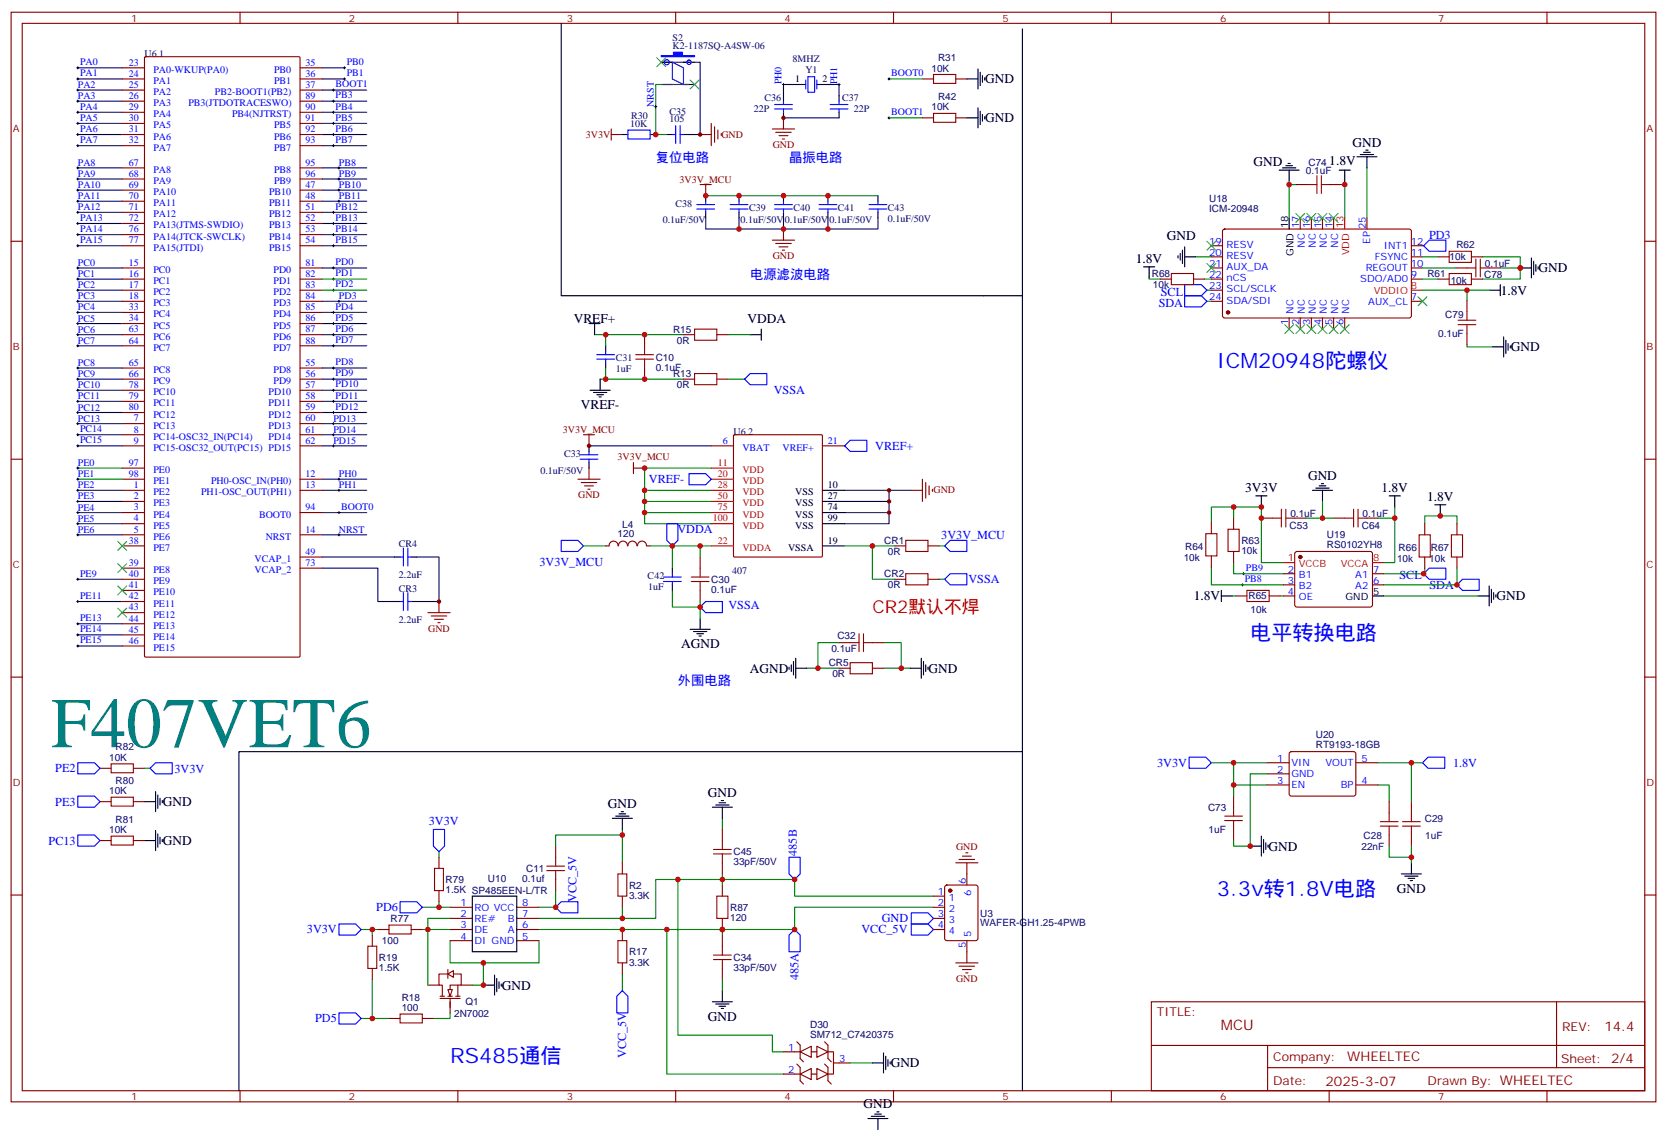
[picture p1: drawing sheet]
<svg xmlns="http://www.w3.org/2000/svg" width="529mm" height="363mm" viewBox="0 0 529 363" stroke-linecap="round" stroke-linejoin="round" font-family="sans-serif">
<defs><g id="words">
<text font-size="22.6" fill="#008080" x="16.2" y="237.1">F407VET6</text>
<g font-size="6.7" fill="#00f">
<text x="386.3" y="116.8">ICM20948陀螺仪</text>
<text x="396.9" y="203.2">电平转换电路</text>
<text x="386.3" y="284.3">3.3v转1.8V电路</text>
<text x="142.9" y="337.3">RS485通信</text>
</g>
<text font-size="5.6" fill="#f00" x="276.9" y="194.4">CR2默认不焊</text>
<text font-size="4.6" fill="#800" x="387.6" y="326.9">MCU</text>
<g font-size="4.2">
<text x="312.7" y="26.5">GND</text>
<text x="312.7" y="38.8">GND</text>
<text x="429.3" y="46.5">GND</text>
<text x="397.9" y="52.6">GND</text>
<text x="422" y="52.2">1.8V</text>
<text x="370.4" y="76.2">GND</text>
<text x="360.6" y="83.6">1.8V</text>
<text x="488.4" y="86.5">GND</text>
<text x="476.4" y="93.5">1.8V</text>
<text x="182.1" y="102.3">VREF+</text>
<text x="237.3" y="102.3">VDDA</text>
<text x="479.6" y="111.5">GND</text>
<text x="184.4" y="129.9">VREF-</text>
<text x="415.2" y="152.4">GND</text>
<text x="395.2" y="156.2">3V3V</text>
<text x="438.6" y="156.2">1.8V</text>
<text x="453" y="159.1">1.8V</text>
<text x="379" y="190.5">1.8V</text>
<text x="475" y="190.5">GND</text>
<text x="216.3" y="205.7">AGND</text>
<text x="238.1" y="213.4">AGND</text>
<text x="294.7" y="213.4">GND</text>
<text x="51.7" y="255.8">GND</text>
<text x="193" y="256.4">GND</text>
<text x="224.7" y="252.9">GND</text>
<text x="51.7" y="268.1">GND</text>
<text x="402.7" y="269.9">GND</text>
<text x="443.4" y="283.4">GND</text>
<text x="159.3" y="314">GND</text>
<text x="224.7" y="323.9">GND</text>
<text x="282.8" y="338.7">GND</text>
<text x="274.1" y="351.7">GND</text>
</g>
<g font-size="4.2" fill="#00f">
<text x="208.1" y="51.5">复位电路</text>
<text x="250.5" y="51.5">晶振电路</text>
<text x="238.1" y="88.5">电源滤波电路</text>
<text x="215.2" y="217.3">外围电路</text>
</g>
<g font-size="4.2" fill="#800">
<text x="509.3" y="327.1">14.4</text>
<text x="427.7" y="336.7">WHEELTEC</text>
<text x="420.7" y="344.5">2025-3-07</text>
</g>
<g font-size="3.9" fill="#00f">
<text x="453.6" y="75.7">PD3</text>
<text x="368.5" y="93.8">SCL</text>
<text x="367.8" y="97.4">SDA</text>
<text x="245.6" y="125.1">VSSA</text>
<text x="277.9" y="142.8">VREF+</text>
<text x="206" y="153.3">VREF-</text>
<text x="215" y="169.2">VDDA</text>
<text x="298.8" y="170.9">3V3V_MCU</text>
<text x="171.2" y="179.7">3V3V_MCU</text>
<text x="307.4" y="185">VSSA</text>
<text x="444.2" y="183.7">SCL</text>
<text x="453.8" y="186.8">SDA</text>
<text x="231.2" y="193.1">VSSA</text>
<text x="17.5" y="245">PE2</text>
<text x="55.4" y="245.2">3V3V</text>
<text x="367.3" y="243.2">3V3V</text>
<text x="461.2" y="243.3">1.8V</text>
<text x="17.5" y="255.6">PE3</text>
<text x="136.1" y="261.8">3V3V</text>
<text x="15.4" y="268">PC13</text>
<text x="253" y="271.5" transform="rotate(-90 253 271.5)">485B</text>
<text x="183" y="286.2" transform="rotate(-90 183 286.2)">VCC_5V</text>
<text x="119.4" y="289.1">PD6</text>
<text x="279.9" y="292.6">GND</text>
<text x="97.4" y="296.1">3V3V</text>
<text x="273.4" y="296.1">VCC_5V</text>
<text x="253.5" y="311" transform="rotate(-90 253.5 311)">485A</text>
<text x="100" y="324.4">PD5</text>
<text x="198.8" y="335.7" transform="rotate(-90 198.8 335.7)">VCC_5V</text>
</g>
<g font-size="3.9" fill="#800">
<text x="367.2" y="322.4">TITLE:</text>
<text x="495.9" y="327.1">REV:</text>
<text x="404.1" y="336.6">Company:</text>
<text x="495.5" y="337.3">Sheet: 2/4</text>
<text x="404.1" y="344.3">Date:</text>
<text x="453.2" y="344.4">Drawn By: WHEELTEC</text>
</g>
<g font-size="3.2" fill="#800">
<text x="41.6" y="6.9">1</text>
<text x="110.8" y="6.9">2</text>
<text x="179.9" y="6.9">3</text>
<text x="249.1" y="6.9">4</text>
<text x="318.2" y="6.9">5</text>
<text x="387.3" y="6.9">6</text>
<text x="456.5" y="6.9">7</text>
<text x="4.1" y="42">A</text>
<text x="522.6" y="42">A</text>
<text x="4.1" y="111.1">B</text>
<text x="522.6" y="111.1">B</text>
<text x="4.1" y="180.3">C</text>
<text x="522.6" y="180.3">C</text>
<text x="4.1" y="249.4">D</text>
<text x="522.6" y="249.4">D</text>
<text x="41.6" y="349.1">1</text>
<text x="110.8" y="349.1">2</text>
<text x="179.9" y="349.1">3</text>
<text x="249.1" y="349.1">4</text>
<text x="318.2" y="349.1">5</text>
<text x="387.3" y="349.1">6</text>
<text x="456.5" y="349.1">7</text>
</g>
<g font-size="3.2" fill="#000080">
<text x="45.9" y="18">U6.1</text>
<text x="213.5" y="15.5">K2-1187SQ-A4SW-06</text>
<text x="213.5" y="13.1">S2</text>
<text x="251.6" y="19.7">8MHZ</text>
<text x="255.7" y="23.2">Y1</text>
<text x="295.7" y="22.7">10K</text>
<text x="297.8" y="19.4">R31</text>
<text x="239.3" y="35.6">22P</text>
<text x="242.6" y="32.1">C36</text>
<text x="267.3" y="32.1">C37</text>
<text x="271" y="35.6">22P</text>
<text x="295.7" y="35">10K</text>
<text x="297.8" y="31.7">R42</text>
<text x="200" y="40.2">10K</text>
<text x="200.4" y="37.7">R30</text>
<text x="212.5" y="38.8">105</text>
<text x="212.5" y="36.3">C35</text>
<text x="415.4" y="52.6">C74</text>
<text x="414.5" y="55.1">0.1uF</text>
<text x="214.4" y="65.6">C38</text>
<text x="383.8" y="64.2">U18</text>
<text x="210.4" y="70.8">0.1uF/50V</text>
<text x="235.1" y="70.9">0.1uF/50V</text>
<text x="237.8" y="67">C39</text>
<text x="249.2" y="70.9">0.1uF/50V</text>
<text x="251.9" y="67">C40</text>
<text x="263.3" y="70.9">0.1uF/50V</text>
<text x="266" y="67">C41</text>
<text x="281.9" y="70.6">0.1uF/50V</text>
<text x="281.9" y="67">C43</text>
<text x="383.8" y="67.4">ICM-20948</text>
<text x="460.2" y="82.6">10k</text>
<text x="462.3" y="78.8">R62</text>
<text x="365.6" y="87.9">R68</text>
<text x="453.1" y="87.9">R61</text>
<text x="471.1" y="88.3">C78</text>
<text x="471.3" y="84.8">0.1uF</text>
<text x="366" y="91.4">10k</text>
<text x="460.5" y="90">10k</text>
<text x="458.8" y="101">C79</text>
<text x="213.7" y="105.5">R15</text>
<text x="456.5" y="107">0.1uF</text>
<text x="214.8" y="109.1">0R</text>
<text x="195.4" y="118.2">1uF</text>
<text x="195.4" y="114.7">C31</text>
<text x="208.1" y="117.6">0.1uF</text>
<text x="208.1" y="114.4">C10</text>
<text x="213.7" y="119.6">R13</text>
<text x="214.8" y="123.2">0R</text>
<text x="232.8" y="137.9">U6.2</text>
<text x="179.1" y="145">C33</text>
<text x="171.6" y="150.3">0.1uF/50V</text>
<text x="197.5" y="167.5">L4</text>
<text x="409.4" y="167.7">C53</text>
<text x="409.6" y="164.1">0.1uF</text>
<text x="432.3" y="167.7">C64</text>
<text x="432.5" y="164.1">0.1uF</text>
<text x="126.6" y="173.6">CR4</text>
<text x="196" y="170.5">120</text>
<text x="280.7" y="172.6">CR1</text>
<text x="394.1" y="172.6">R63</text>
<text x="421.2" y="173.7">RS0102YH8</text>
<text x="421.2" y="170.6">U19</text>
<text x="281.9" y="176.1">0R</text>
<text x="375.7" y="177.9">10k</text>
<text x="376.2" y="174.4">R64</text>
<text x="394.1" y="175.8">10k</text>
<text x="443.5" y="178.2">10k</text>
<text x="444" y="174.7">R66</text>
<text x="453.7" y="178.2">10k</text>
<text x="454.2" y="174.7">R67</text>
<text x="126.6" y="183.4">2.2uF</text>
<text x="205.6" y="183.8">C42</text>
<text x="225.8" y="184.9">C30</text>
<text x="232.4" y="182">407</text>
<text x="280.7" y="183.1">CR2</text>
<text x="126.6" y="187.7">CR3</text>
<text x="205.8" y="187.3">1uF</text>
<text x="225.8" y="188.2">0.1uF</text>
<text x="281.9" y="186.7">0R</text>
<text x="396.3" y="190.2">R65</text>
<text x="126.6" y="197.6">2.2uF</text>
<text x="397" y="194.5">10k</text>
<text x="265.8" y="202.9">C32</text>
<text x="263.9" y="206.8">0.1uF</text>
<text x="263.1" y="211.4">CR5</text>
<text x="264.2" y="214.9">0R</text>
<text x="36.7" y="238.1">R82</text>
<text x="417.7" y="237.3">RT9193-18GB</text>
<text x="417.7" y="234.1">U20</text>
<text x="34.6" y="241.4">10K</text>
<text x="36.7" y="248.7">R80</text>
<text x="34.6" y="252">10K</text>
<text x="383.5" y="257.3">C73</text>
<text x="36.7" y="261">R81</text>
<text x="452.3" y="260.8">C29</text>
<text x="34.6" y="264.4">10K</text>
<text x="383.7" y="264.3">1uF</text>
<text x="432.2" y="269.6">22nF</text>
<text x="432.9" y="266.1">C28</text>
<text x="452.4" y="266.1">1uF</text>
<text x="232.8" y="274.5">33pF/50V</text>
<text x="232.8" y="271.4">C45</text>
<text x="141.5" y="280.2">R79</text>
<text x="154.9" y="279.9">U10</text>
<text x="165.8" y="279.8">0.1uf</text>
<text x="167" y="276.7">C11</text>
<text x="199.7" y="281.9">R2</text>
<text x="141.5" y="283.4">1.5K SP485EEN-L/TR</text>
<text x="199.7" y="285.2">3.3K</text>
<text x="124" y="292.5">R77</text>
<text x="231.8" y="292.2">120</text>
<text x="231.8" y="289">R87</text>
<text x="311.1" y="293.9">WAFER-GH1.25-4PWB</text>
<text x="311.1" y="290.8">U3</text>
<text x="121.3" y="299.6">100</text>
<text x="120.3" y="304.9">R19</text>
<text x="199.7" y="303.1">R17</text>
<text x="232.8" y="304.9">C34</text>
<text x="120.3" y="308.1">1.5K</text>
<text x="199.7" y="306.3">3.3K</text>
<text x="232.8" y="308">33pF/50V</text>
<text x="127.5" y="317.5">R18</text>
<text x="127.5" y="320.7">100</text>
<text x="144.2" y="322.5">2N7002</text>
<text x="147.7" y="319">Q1</text>
<text x="257.2" y="329.5">SM712_C7420375</text>
<text x="257.2" y="326.3">D30</text>
</g>
<g font-size="3.2" fill="#00f">
<text x="25.4" y="20.6">PA0</text>
<text x="40.9" y="20.8">23</text>
<text x="48.7" y="23.1">PA0-WKUP(PA0)</text>
<text x="87" y="23.1">PB0</text>
<text x="97" y="20.8">35</text>
<text x="110.1" y="20.6">PB0</text>
<text x="24.7" y="27.9">PA2</text>
<text x="25.4" y="24.2">PA1</text>
<text x="40.9" y="24.3">24</text>
<text x="40.9" y="27.9">25</text>
<text x="48.7" y="26.6">PA1</text>
<text x="87" y="26.6">PB1</text>
<text x="97" y="24.3">36</text>
<text x="97" y="27.9">37</text>
<text x="106.5" y="27.7">BOOT1</text>
<text x="110.1" y="24.2">PB1</text>
<text x="248.1" y="26.8" transform="rotate(-90 248.1 26.8)">PH0</text>
<text x="265.7" y="26.8" transform="rotate(-90 265.7 26.8)">PH1</text>
<text x="282.9" y="24.2">BOOT0</text>
<text x="24.7" y="31.5">PA3</text>
<text x="25.4" y="34.7">PA4</text>
<text x="40.9" y="31.4">26</text>
<text x="40.9" y="34.9">29</text>
<text x="48.7" y="30.2">PA2</text>
<text x="48.7" y="33.7">PA3</text>
<text x="59.8" y="33.7">PB3(JTDOTRACESWO)</text>
<text x="68.2" y="30.2">PB2-BOOT1(PB2)</text>
<text x="97" y="31.4">89</text>
<text x="97" y="34.9">90</text>
<text x="106.5" y="31.2">PB3</text>
<text x="106.5" y="34.7">PB4</text>
<text x="207.5" y="33.9" transform="rotate(-90 207.5 33.9)">NRST</text>
<text x="25.4" y="41.8">PA6</text>
<text x="25.4" y="38.3">PA5</text>
<text x="40.9" y="38.5">30</text>
<text x="40.9" y="42">31</text>
<text x="48.7" y="37.2">PA4</text>
<text x="48.7" y="40.7">PA5</text>
<text x="73.7" y="37.2">PB4(NJTRST)</text>
<text x="87" y="40.7">PB5</text>
<text x="97" y="38.5">91</text>
<text x="97" y="42">92</text>
<text x="106.5" y="41.8">PB6</text>
<text x="106.5" y="38.3">PB5</text>
<text x="282.9" y="36.5">BOOT1</text>
<text x="25.4" y="45.3">PA7</text>
<text x="40.9" y="45.5">32</text>
<text x="48.7" y="44.3">PA6</text>
<text x="48.7" y="47.8">PA7</text>
<text x="87" y="44.3">PB6</text>
<text x="87" y="47.8">PB7</text>
<text x="97" y="45.5">93</text>
<text x="106.5" y="45.3">PB7</text>
<text x="24.7" y="52.6">PA8</text>
<text x="40.9" y="52.6">67</text>
<text x="97" y="52.6">95</text>
<text x="107.6" y="52.6">PB8</text>
<text x="24.7" y="56.2">PA9</text>
<text x="24.7" y="59.7">PA10</text>
<text x="40.9" y="56.1">68</text>
<text x="40.9" y="59.6">69</text>
<text x="48.7" y="54.9">PA8</text>
<text x="48.7" y="58.4">PA9</text>
<text x="87" y="54.9">PB8</text>
<text x="87" y="58.4">PB9</text>
<text x="97" y="59.6">47</text>
<text x="97" y="56.1">96</text>
<text x="107.6" y="59.7">PB10</text>
<text x="107.6" y="56.2">PB9</text>
<text x="24.7" y="63.2">PA11</text>
<text x="40.9" y="63.1">70</text>
<text x="48.7" y="61.9">PA10</text>
<text x="48.7" y="65.4">PA11</text>
<text x="85.4" y="61.9">PB10</text>
<text x="85.4" y="65.4">PB11</text>
<text x="97" y="63.1">48</text>
<text x="107.6" y="63.2">PB11</text>
<text x="24.7" y="66.7">PA12</text>
<text x="25.4" y="70">PA13</text>
<text x="40.9" y="66.7">71</text>
<text x="40.9" y="70.2">72</text>
<text x="48.7" y="69">PA12</text>
<text x="85.4" y="69">PB12</text>
<text x="97" y="66.7">51</text>
<text x="97" y="70.2">52</text>
<text x="106.5" y="70">PB13</text>
<text x="106.5" y="66.5">PB12</text>
<text x="25.4" y="73.6">PA14</text>
<text x="25.4" y="77.1">PA15</text>
<text x="40.9" y="73.7">76</text>
<text x="40.9" y="77.3">77</text>
<text x="48.7" y="72.5">PA13(JTMS-SWDIO)</text>
<text x="48.7" y="76">PA14(JTCK-SWCLK)</text>
<text x="85.4" y="72.5">PB13</text>
<text x="85.4" y="76">PB14</text>
<text x="97" y="73.7">53</text>
<text x="97" y="77.3">54</text>
<text x="106.5" y="73.6">PB14</text>
<text x="106.5" y="77.1">PB15</text>
<text x="383.8" y="77.6">19</text>
<text x="412.4" y="72.5" transform="rotate(-90 412.4 72.5)">17</text>
<text x="415.9" y="72.5" transform="rotate(-90 415.9 72.5)">16</text>
<text x="419.5" y="72.5" transform="rotate(-90 419.5 72.5)">15</text>
<text x="423" y="72.5" transform="rotate(-90 423 72.5)">14</text>
<text x="433.6" y="72.7" transform="rotate(-90 433.6 72.7)">25</text>
<text x="435" y="77.3" transform="rotate(-90 435 77.3)">EP</text>
<text x="447.9" y="77.6">12</text>
<text x="48.7" y="79.6">PA15(JTDI)</text>
<text x="85.4" y="79.6">PB15</text>
<text x="383.8" y="81.1">20</text>
<text x="389.4" y="78.7">RESV</text>
<text x="389.4" y="82.2">RESV</text>
<text x="414.2" y="78.6" transform="rotate(-90 414.2 78.6)">NC</text>
<text x="417.7" y="78.6" transform="rotate(-90 417.7 78.6)">NC</text>
<text x="421.2" y="78.6" transform="rotate(-90 421.2 78.6)">NC</text>
<text x="424.7" y="78.6" transform="rotate(-90 424.7 78.6)">NC</text>
<text x="436.4" y="82.5">FSYNC</text>
<text x="439.3" y="79">INT1</text>
<text x="447.9" y="81.1">11</text>
<text x="24.7" y="84.4">PC0</text>
<text x="24.7" y="87.9">PC1</text>
<text x="40.9" y="84.3">15</text>
<text x="40.9" y="87.8">16</text>
<text x="48.7" y="86.6">PC0</text>
<text x="86.8" y="86.6">PD0</text>
<text x="97" y="84.3">81</text>
<text x="97" y="87.8">82</text>
<text x="106.5" y="84.1">PD0</text>
<text x="106.5" y="87.7">PD1</text>
<text x="383.8" y="84.7">21</text>
<text x="383.8" y="88.2">22</text>
<text x="389.4" y="85.7">AUX_DA</text>
<text x="389.4" y="89.3">nCS</text>
<text x="431.8" y="89.6">SDO/AD0</text>
<text x="433.5" y="86.1">REGOUT</text>
<text x="447.9" y="88.2">9</text>
<text x="447.9" y="84.7">10</text>
<text x="24.7" y="91.4">PC2</text>
<text x="24.7" y="95">PC3</text>
<text x="40.9" y="91.4">17</text>
<text x="40.9" y="94.9">18</text>
<text x="48.7" y="90.1">PC1</text>
<text x="48.7" y="93.7">PC2</text>
<text x="86.8" y="90.1">PD1</text>
<text x="86.8" y="93.7">PD2</text>
<text x="97" y="91.4">83</text>
<text x="97" y="94.9">84</text>
<text x="106.5" y="91.2">PD2</text>
<text x="107.6" y="95">PD3</text>
<text x="383.8" y="91.7">23</text>
<text x="383.8" y="95.2">24</text>
<text x="389.4" y="92.8">SCL/SCLK</text>
<text x="447.9" y="95.2">7</text>
<text x="24.7" y="98.5">PC4</text>
<text x="40.9" y="98.4">33</text>
<text x="40.9" y="102">34</text>
<text x="48.7" y="97.2">PC3</text>
<text x="48.7" y="100.7">PC4</text>
<text x="86.8" y="97.2">PD3</text>
<text x="86.8" y="100.7">PD4</text>
<text x="97" y="98.4">85</text>
<text x="97" y="102">86</text>
<text x="106.5" y="98.2">PD4</text>
<text x="106.5" y="101.8">PD5</text>
<text x="389.4" y="96.3">SDA/SDI</text>
<text x="410.6" y="99.6" transform="rotate(-90 410.6 99.6)">NC</text>
<text x="414.2" y="99.6" transform="rotate(-90 414.2 99.6)">NC</text>
<text x="417.7" y="99.6" transform="rotate(-90 417.7 99.6)">NC</text>
<text x="421.2" y="99.6" transform="rotate(-90 421.2 99.6)">NC</text>
<text x="424.7" y="99.6" transform="rotate(-90 424.7 99.6)">NC</text>
<text x="428.3" y="99.6" transform="rotate(-90 428.3 99.6)">NC</text>
<text x="434.3" y="96.7">AUX_CL</text>
<text x="24.7" y="105.6">PC6</text>
<text x="24.7" y="102">PC5</text>
<text x="40.9" y="105.5">63</text>
<text x="48.7" y="104.2">PC5</text>
<text x="48.7" y="107.8">PC6</text>
<text x="86.8" y="104.2">PD5</text>
<text x="86.8" y="107.8">PD6</text>
<text x="97" y="105.5">87</text>
<text x="106.5" y="105.3">PD6</text>
<text x="408.9" y="103.1" transform="rotate(-90 408.9 103.1)">1</text>
<text x="412.4" y="103.1" transform="rotate(-90 412.4 103.1)">2</text>
<text x="415.9" y="103.1" transform="rotate(-90 415.9 103.1)">3</text>
<text x="419.5" y="103.1" transform="rotate(-90 419.5 103.1)">4</text>
<text x="423" y="103.1" transform="rotate(-90 423 103.1)">5</text>
<text x="426.5" y="103.1" transform="rotate(-90 426.5 103.1)">6</text>
<text x="24.7" y="109.1">PC7</text>
<text x="40.9" y="109">64</text>
<text x="48.7" y="111.3">PC7</text>
<text x="86.8" y="111.3">PD7</text>
<text x="97" y="109">88</text>
<text x="106.5" y="108.8">PD7</text>
<text x="24.7" y="116.1">PC8</text>
<text x="24.7" y="119.7">PC9</text>
<text x="40.9" y="116.1">65</text>
<text x="40.9" y="119.6">66</text>
<text x="48.7" y="118.4">PC8</text>
<text x="86.8" y="118.4">PD8</text>
<text x="97" y="116.1">55</text>
<text x="97" y="119.6">56</text>
<text x="106.5" y="115.9">PD8</text>
<text x="106.5" y="119.4">PD9</text>
<text x="24.7" y="123.2">PC10</text>
<text x="40.9" y="123.1">78</text>
<text x="48.7" y="121.9">PC9</text>
<text x="48.7" y="125.4">PC10</text>
<text x="85.2" y="125.4">PD10</text>
<text x="86.8" y="121.9">PD9</text>
<text x="97" y="123.1">57</text>
<text x="106.5" y="122.9">PD10</text>
<text x="24.7" y="126.7">PC11</text>
<text x="24.7" y="130.2">PC12</text>
<text x="40.9" y="126.6">79</text>
<text x="40.9" y="130.2">80</text>
<text x="48.7" y="128.9">PC11</text>
<text x="85.2" y="128.9">PD11</text>
<text x="97" y="126.6">58</text>
<text x="97" y="130.2">59</text>
<text x="106.5" y="130">PD12</text>
<text x="106.5" y="126.5">PD11</text>
<text x="24.7" y="133.8">PC13</text>
<text x="25.4" y="137.1">PC14</text>
<text x="42.5" y="133.7">7</text>
<text x="42.5" y="137.2">8</text>
<text x="48.7" y="136">PC13</text>
<text x="48.7" y="132.5">PC12</text>
<text x="85.2" y="132.5">PD12</text>
<text x="85.2" y="136">PD13</text>
<text x="97" y="133.7">60</text>
<text x="97" y="137.2">61</text>
<text x="105.8" y="133.8">PD13</text>
<text x="105.8" y="137.3">PD14</text>
<text x="25.4" y="140.6">PC15</text>
<text x="42.5" y="140.8">9</text>
<text x="48.7" y="139.5">PC14-OSC32_IN(PC14)</text>
<text x="48.7" y="143.1">PC15-OSC32_OUT(PC15) PD15</text>
<text x="85.2" y="139.5">PD14</text>
<text x="97" y="140.8">62</text>
<text x="105.8" y="140.8">PD15</text>
<text x="229.5" y="140.8">6</text>
<text x="235.7" y="143.1">VBAT</text>
<text x="248.4" y="143.1">VREF+</text>
<text x="262.8" y="140.8">21</text>
<text x="24.7" y="147.9">PE0</text>
<text x="40.9" y="147.8">97</text>
<text x="24.7" y="154.9">PE2</text>
<text x="24.7" y="151.4">PE1</text>
<text x="40.9" y="151.3">98</text>
<text x="42.5" y="154.9">1</text>
<text x="48.7" y="150.1">PE0</text>
<text x="48.7" y="153.6">PE1</text>
<text x="67" y="153.6">PH0-OSC_IN(PH0)</text>
<text x="97" y="151.3">12</text>
<text x="97" y="154.9">13</text>
<text x="107.6" y="151.4">PH0</text>
<text x="107.6" y="154.9">PH1</text>
<text x="24.7" y="162">PE4</text>
<text x="24.7" y="158.5">PE3</text>
<text x="42.5" y="158.4">2</text>
<text x="42.5" y="161.9">3</text>
<text x="48.7" y="157.2">PE2</text>
<text x="48.7" y="160.7">PE3</text>
<text x="63.8" y="157.2">PH1-OSC_OUT(PH1)</text>
<text x="97" y="161.9">94</text>
<text x="108.3" y="161.7">BOOT0</text>
<text x="24.7" y="165.5">PE5</text>
<text x="42.5" y="165.5">4</text>
<text x="48.7" y="164.2">PE4</text>
<text x="48.7" y="167.7">PE5</text>
<text x="82.2" y="164.2">BOOT0</text>
<text x="24.7" y="169.1">PE6</text>
<text x="40.9" y="172.5">38</text>
<text x="42.5" y="169">5</text>
<text x="48.7" y="171.3">PE6</text>
<text x="84.4" y="171.3">NRST</text>
<text x="97" y="169">14</text>
<text x="107.6" y="169.1">NRST</text>
<text x="40.9" y="179.6">39</text>
<text x="48.7" y="174.8">PE7</text>
<text x="80.8" y="178.3">VCAP_1</text>
<text x="97" y="176">49</text>
<text x="97" y="179.6">73</text>
<text x="25.4" y="182.9">PE9</text>
<text x="40.9" y="183.1">40</text>
<text x="48.7" y="181.9">PE8</text>
<text x="48.7" y="185.4">PE9</text>
<text x="80.8" y="181.9">VCAP_2</text>
<text x="395.1" y="184.7">PB8</text>
<text x="395.5" y="181.2">PB9</text>
<text x="408.8" y="181.7">2</text>
<text x="408.8" y="185.2">3</text>
<text x="412.3" y="183.4">B1</text>
<text x="430.2" y="183.4">A1</text>
<text x="435.9" y="185.2">6</text>
<text x="435.9" y="181.7">7</text>
<text x="25.4" y="190">PE11</text>
<text x="40.9" y="186.6">41</text>
<text x="40.9" y="190.1">42</text>
<text x="48.7" y="188.9">PE10</text>
<text x="408.8" y="188.7">4</text>
<text x="412.3" y="187">B2</text>
<text x="412.3" y="190.5">OE</text>
<text x="430.2" y="187">A2</text>
<text x="25.4" y="197">PE13</text>
<text x="40.9" y="193.7">43</text>
<text x="40.9" y="197.2">44</text>
<text x="48.7" y="192.4">PE11</text>
<text x="48.7" y="196">PE12</text>
<text x="25.4" y="200.6">PE14</text>
<text x="40.9" y="200.7">45</text>
<text x="48.7" y="199.5">PE13</text>
<text x="48.7" y="203">PE14</text>
<text x="25.4" y="204.1">PE15</text>
<text x="40.9" y="204.3">46</text>
<text x="48.7" y="206.6">PE15</text>
<text x="405.4" y="241.7">1</text>
<text x="405.4" y="245.2">2</text>
<text x="409.9" y="243.1">VIN</text>
<text x="420.7" y="243.1">VOUT</text>
<text x="432.2" y="241.7">5</text>
<text x="405.4" y="248.7">3</text>
<text x="409.9" y="246.6">GND</text>
<text x="409.9" y="250.1">EN</text>
<text x="425.6" y="250.1">BP</text>
<text x="432.2" y="248.7">4</text>
<text x="306.6" y="280.6" transform="rotate(-90 306.6 280.6)">6</text>
<text x="146.2" y="287.5">1</text>
<text x="165.8" y="287.5">8</text>
<text x="297.7" y="284">1</text>
<text x="297.7" y="287.5">2</text>
<text x="301.2" y="285.7">1</text>
<text x="308.3" y="284.1" transform="rotate(-90 308.3 284.1)">6</text>
<text x="146.2" y="291">2</text>
<text x="150.6" y="288.9">RO VCC</text>
<text x="150.6" y="292.5">RE#</text>
<text x="161.2" y="292.5">B</text>
<text x="165.8" y="291">7</text>
<text x="297.7" y="291">3</text>
<text x="301.2" y="289.3">2</text>
<text x="301.2" y="292.8">3</text>
<text x="146.2" y="294.6">3</text>
<text x="146.2" y="298.1">4</text>
<text x="150.6" y="296">DE</text>
<text x="150.6" y="299.5">DI GND</text>
<text x="161.2" y="296">A</text>
<text x="165.8" y="298.1">5</text>
<text x="165.8" y="294.6">6</text>
<text x="297.7" y="294.6">4</text>
<text x="301.2" y="296.3">4</text>
<text x="308.3" y="297.1" transform="rotate(-90 308.3 297.1)">5</text>
<text x="306.6" y="300.6" transform="rotate(-90 306.6 300.6)">5</text>
<text x="250.2" y="333.4">1</text>
<text x="250.2" y="340.4">2</text>
<text x="266.3" y="336.9">3</text>
</g>
<g font-size="3.2">
<text x="252.4" y="26.1">1</text>
<text x="261.1" y="26.1">2</text>
<text x="408.9" y="72.5" transform="rotate(-90 408.9 72.5)">18</text>
<text x="410.6" y="81.3" transform="rotate(-90 410.6 81.3)">GND</text>
<text x="262.8" y="154.9">10</text>
<text x="252.5" y="157.2">VSS</text>
<text x="252.5" y="160.7">VSS</text>
<text x="262.8" y="158.4">27</text>
<text x="262.8" y="161.9">74</text>
<text x="252.5" y="164.2">VSS</text>
<text x="252.5" y="167.7">VSS</text>
<text x="262.8" y="165.5">99</text>
<text x="262.8" y="172.5">19</text>
<text x="250.2" y="174.8">VSSA</text>
<text x="427.1" y="190.5">GND</text>
<text x="435.9" y="188.7">5</text>
</g>
<g font-size="3.2" fill="#800000">
<text x="186" y="43.7">3V3V</text>
<text x="229" y="43.7">GND</text>
<text x="245.3" y="47">GND</text>
<text x="215.7" y="57.9">3V3V_MCU</text>
<text x="245.3" y="82.3">GND</text>
<text x="178.7" y="137.3">3V3V_MCU</text>
<text x="196" y="146">3V3V_MCU</text>
<text x="183.5" y="158.1">GND</text>
<text x="296.3" y="156.5">GND</text>
<text x="135.9" y="200.4">GND</text>
<text x="303.5" y="269.7">GND</text>
<text x="303.5" y="311.5">GND</text>
</g>
<g font-size="3.2" fill="#f00">
<text x="426.5" y="72.5" transform="rotate(-90 426.5 72.5)">13</text>
<text x="428.3" y="81" transform="rotate(-90 428.3 81)">VDD</text>
<text x="436.1" y="93.1">VDDIO</text>
<text x="447.9" y="91.7">8</text>
<text x="227.9" y="147.8">11</text>
<text x="227.9" y="151.3">20</text>
<text x="227.9" y="154.9">28</text>
<text x="235.7" y="150.1">VDD</text>
<text x="235.7" y="153.6">VDD</text>
<text x="227.9" y="158.4">50</text>
<text x="227.9" y="161.9">75</text>
<text x="235.7" y="157.2">VDD</text>
<text x="235.7" y="160.7">VDD</text>
<text x="226.3" y="165.5">100</text>
<text x="235.7" y="164.2">VDD</text>
<text x="235.7" y="167.7">VDD</text>
<text x="227.9" y="172.5">22</text>
<text x="235.7" y="174.8">VDDA</text>
<text x="408.8" y="178.2">1</text>
<text x="412.3" y="179.9">VCCB</text>
<text x="425.6" y="179.9">VCCA</text>
<text x="435.9" y="178.2">8</text>
</g>
</g></defs>
<g fill="none" stroke="#000" stroke-width=".32">
<path d="M24.3 28.6h.7M24.3 32.1h.7M24.3 25h.7M24.3 21.5h.7M24.3 35.6h.7M24.3 39.2h.7M24.7 21.2v.7M24.7 24.7v.7M24.7 28.2v.7M24.7 31.8v.7M24.7 35.3v.7M24.7 38.8v.7"/>
<path d="M105.5 28.6h.7M105.5 32.1h.7M105.5 35.6h.7M105.5 39.2h.7M105.8 28.2v.7M105.8 31.8v.7M105.8 35.3v.7M105.8 38.8v.7M109 25h.7M109 21.5h.7M109.4 21.2v.7M109.4 24.7v.7"/>
<path d="M207.8 33.9h.7M208.1 33.5v.7M248.4 26.8h.7M248.7 26.5v.7M266 26.8h.7M266.3 26.5v.7M281.9 25h.7M281.9 37.4h.7M282.2 24.7v.7M282.2 37v.7M24.3 56.8h.7M24.3 53.3h.7"/>
<path d="M24.3 42.7h.7M24.3 46.2h.7M24.7 42.3v.7M24.7 45.9v.7M24.7 52.9v.7M24.7 56.4v.7M24.7 60v.7M105.5 42.7h.7M105.5 46.2h.7M105.8 42.3v.7M105.8 45.9v.7M107.2 56.8h.7"/>
<path d="M107.2 53.3h.7M107.6 52.9v.7M107.6 56.4v.7M107.6 60v.7M24.3 60.3h.7M24.3 63.9h.7M24.3 67.4h.7M24.3 74.4h.7M24.3 78h.7M24.3 70.9h.7M24.7 63.5v.7M24.7 67v.7"/>
<path d="M24.7 70.6v.7M24.7 74.1v.7M24.7 77.6v.7M105.5 67.4h.7M105.5 74.4h.7M105.5 78h.7M105.5 70.9h.7M105.8 67v.7M105.8 70.6v.7M105.8 74.1v.7M105.8 77.6v.7M107.2 60.3h.7"/>
<path d="M107.2 63.9h.7M107.6 63.5v.7M24.3 95.6h.7M24.3 85h.7M24.3 88.5h.7M24.3 92.1h.7M24.3 99.1h.7M24.7 84.7v.7M24.7 88.2v.7M24.7 91.7v.7M24.7 95.2v.8M24.7 98.8v.7"/>
<path d="M105.5 85h.7M105.5 88.5h.7M105.5 92.1h.7M105.5 99.1h.7M105.8 84.7v.7M105.8 88.2v.7M105.8 91.7v.7M105.8 98.8v.7M107.2 95.6h.7M107.6 95.2v.8M24.3 116.8h.7M24.3 102.7h.7"/>
<path d="M24.3 106.2h.7M24.3 109.7h.7M24.7 102.3v.7M24.7 105.8v.7M24.7 109.4v.7M24.7 116.4v.7M24.7 119.9v.7M105.5 116.8h.7M105.5 102.7h.7M105.5 106.2h.7M105.5 109.7h.7M105.8 102.3v.7"/>
<path d="M105.8 105.8v.7M105.8 109.4v.7M105.8 116.4v.7M105.8 119.9v.7M24.3 134.4h.7M24.3 137.9h.7M24.3 120.3h.7M24.3 130.9h.7M24.3 123.8h.7M24.3 127.4h.7M24.7 123.5v.7M24.7 127v.7"/>
<path d="M24.7 130.5v.7M24.7 134.1v.7M24.7 137.6v.7M105.5 134.4h.7M105.5 137.9h.7M105.5 120.3h.7M105.5 130.9h.7M105.5 123.8h.7M105.5 127.4h.7M105.8 123.5v.7M105.8 127v.7M105.8 130.5v.7"/>
<path d="M105.8 134.1v.7M105.8 137.6v.7M24.3 155.6h.7M24.3 141.5h.7M24.3 159.1h.7M24.7 141.1v.7M24.7 155.2v.7M24.7 158.7v.8M105.5 141.5h.7M105.8 141.1v.7M107.2 152h.7M107.2 155.6h.7"/>
<path d="M107.6 151.7v.7M107.6 155.2v.7M24.3 169.7h.7M24.3 162.6h.7M24.3 166.2h.7M24.7 162.3v.7M24.7 165.8v.7M24.7 169.3v.7M107.2 169.7h.7M107.2 162.6h.7M107.6 162.3v.7M107.6 169.3v.7"/>
<path d="M24.3 183.8h.7M24.3 190.9h.7M24.3 197.9h.7M24.7 183.4v.7M24.7 190.5v.7M24.7 197.6v.7M394.1 185.6h.7M394.4 185.2v.7M394.4 182h.7M394.8 181.7v.7M24.3 205h.7M24.3 201.4h.7"/>
<path d="M24.7 201.1v.7M24.7 204.6v.7"/>
</g>
<g fill="none" stroke="#800000" stroke-width=".35">
<path d="M225.8 39.2v7M248.7 37.4v3.5M194 42.7h3.6M194 40.9v3.5M222.2 42.7h3.6M222.2 58.6h3.6M224 58.6v3.5M226.8 40.2v5M227.9 41.3v2.8M229 42.3v.7M245.2 40.9h7M246.2 42h5"/>
<path d="M247.3 43h2.8M248.4 44.1h.7M245.2 76.2h7M246.2 77.3h5M247.3 78.3h2.8M248.4 79.4h.7M248.7 72.7v3.5M185.2 137.9h3.5M187 137.9v3.6M183.4 152h7.1M184.5 153.1h4.9M185.6 154.2h2.8"/>
<path d="M186.6 155.2h.7M187 148.5v3.5M201.1 148.5h3.5M201.1 146.8v3.5M289.3 155.6h3.5M292.8 152v7.1M293.9 153.1v4.9M294.9 154.2v2.8M296 155.2v.7M135.8 194.4h7.1M136.9 195.4h4.9M137.9 196.5h2.9"/>
<path d="M139 197.6h.7M139.3 190.9v3.5"/>
</g>
<g fill="none" stroke="#000080" stroke-width=".35">
<path d="M220.5 19.8h1.7v22.9h-3.5M24.7 28.6h14.1M24.7 32.1h14.1M24.7 35.6h14.1M24.7 39.2h14.1M24.7 25h14.1M24.7 21.5h14.1M102.3 28.6h14.1M102.3 32.1h14.1M102.3 35.6h14.1M102.3 39.2h14.1M102.3 25h7.1"/>
<path d="M102.3 21.5h7.1M248.7 37.4h17.6M252.2 26.8h-3.5v3.5M262.8 26.8h3.5v3.5M24.7 46.2h14.1M24.7 53.3h14.1M24.7 56.8h14.1M24.7 42.7h14.1M102.3 46.2h14.1M102.3 53.3h14.1M102.3 56.8h14.1M102.3 42.7h14.1"/>
<path d="M24.7 60.3h14.1M24.7 63.9h14.1M24.7 67.4h14.1M24.7 70.9h14.1M24.7 74.4h14.1M24.7 78h14.1M102.3 60.3h14.1M102.3 63.9h14.1M102.3 67.4h14.1M102.3 70.9h14.1M102.3 74.4h14.1M102.3 78h14.1"/>
<path d="M224 69.1v3.6h54.7v-3.6M234.6 69.1v3.6M248.7 69.1v3.6M262.8 69.1v3.6M24.7 85h14.1M24.7 88.5h14.1M24.7 92.1h14.1M24.7 95.6h14.1M24.7 99.1h14.1M102.3 85h14.1M102.3 95.6h14.1M102.3 99.1h14.1"/>
<path d="M24.7 116.8h14.1M24.7 102.7h14.1M24.7 106.2h14.1M24.7 109.7h14.1M102.3 116.8h14.1M102.3 102.7h14.1M102.3 106.2h14.1M102.3 109.7h14.1M24.7 120.3h14.1M24.7 123.8h14.1M24.7 127.4h14.1M24.7 137.9h14.1"/>
<path d="M24.7 134.4h14.1M24.7 130.9h14.1M102.3 120.3h14.1M102.3 123.8h14.1M102.3 127.4h14.1M102.3 137.9h14.1M102.3 134.4h14.1M102.3 130.9h14.1M24.7 141.5h14.1M24.7 159.1h14.1M24.7 155.6h14.1M102.3 141.5h14.1"/>
<path d="M102.3 155.6h14.1M102.3 152h14.1M187 141.5h38.8M268.1 155.6h14.1v10.6h-14.1M268.1 159.1h14.1M282.2 155.6h7.1M24.7 162.6h14.1M24.7 166.2h14.1M24.7 169.7h14.1M102.3 162.6h14.1M102.3 169.7h14.1M102.3 176.7h22.9"/>
<path d="M132.3 176.7h7v14.2h-7M268.1 162.6h14.1M24.7 183.8h14.1M24.7 190.9h14.1M24.7 197.9h14.1M102.3 180.3h17.6v10.6h5.3M24.7 201.4h14.1M24.7 205h14.1"/>
</g>
<g fill="none" stroke="#000" stroke-width=".35">
<path d="M178.2 7.4v86.4h146.4M209.9 19.8h3.5M217 19.8h3.5M324.6 9.2v336.9M209.9 26.8h3.5M217 26.8h3.5M248.7 30.3v1.8M248.7 35.6v1.8M252.2 26.8h3.6M259.3 26.8h3.5M266.3 30.3v1.8M266.3 35.6v1.8"/>
<path d="M306.9 25h3.5M306.9 37.4h3.5M310.4 21.9v6.3M310.4 34.2v6.4M311.1 22.9v4.3M311.1 35.3v4.2M311.9 24v2.1M311.9 36.3v2.2M312.6 24.7v.7M312.6 37v.7M197.6 42.7h1.7M206.4 42.7h1.7"/>
<path d="M211.7 42.7h1.7M217 42.7h1.7M406 54h6.4M407.1 53.3h4.2M408.2 52.6h2.1M408.9 51.9h.7M409.2 54v3.5M425.1 54h3.5M426.9 54v3.5M430.7 49.7h6.4M431.8 49h4.2M432.9 48.3h2.1"/>
<path d="M433.6 47.6h.7M433.9 49.7v3.6M224 62.1v1.8M224 67.4v1.7M234.6 62.1v1.8M234.6 67.4v1.7M248.7 62.1v1.8M248.7 67.4v1.7M262.8 62.1v1.8M262.8 67.4v1.7M278.7 62.1v1.8M278.7 67.4v1.7"/>
<path d="M375.4 79.4v4.2M376.1 78.3v6.4M409.2 69.1v3.6M363 84.7h3.5M364.8 84.7v3.5M373.9 81.1v.7M374.6 80.4v2.1M376.1 81.5h3.5M472.7 92.1h3.5M476.2 90.3v3.5M482.6 85h3.5M486.1 81.8v6.4"/>
<path d="M486.8 82.9v4.2M487.5 84v2.1M488.2 84.7v.7M187 102.7h3.5M188.7 102.7v3.5M192.3 109.7v1.8M192.3 115v1.8M238.1 106.2h3.6M241.7 104.4v3.5M473.8 110.1h3.5M477.3 106.9v6.3M478 107.9v4.3"/>
<path d="M478.7 109v2.1M479.4 109.7v.7M187.3 123.8h6.4M188.4 124.5h4.2M189.4 125.2h2.2M190.1 125.9h.8M190.5 120.3v3.5M187 141.5v1.7M187 146.8v1.7M261.1 155.6h7M261.1 159.1h7M398.6 157.3h3.6"/>
<path d="M400.4 157.3v3.6M416.6 155.6h6.4M417.7 154.9h4.2M418.7 154.2h2.2M419.5 153.5h.7M419.8 155.6v3.5M441 157.3h3.5M442.7 157.3v3.6M125.2 176.7h1.8M130.5 176.7h1.8M261.1 173.2h7M261.1 162.6h7"/>
<path d="M261.1 166.2h7M455.4 160.2h3.6M457.2 160.2v3.5M125.2 190.9h1.8M130.5 190.9h1.8M213.4 180.3v1.7M213.4 185.6v1.7M219.1 199.7h6.3M222.2 196.1v3.6M387.7 189.1h3.5M387.7 187.3v3.6M435.7 189.1h3.5"/>
<path d="M469.2 189.1h3.5M472.7 185.9v6.4M473.4 187v4.2M474.1 188v2.1M474.8 188.7v.7M220.1 200.4h4.3M221.2 201.1h2.1M221.9 201.8h.7M250.5 211.7v.7M251.2 211v2.1M251.9 209.9v4.2M252.6 212h3.5"/>
<path d="M252.6 208.8v6.4M288.9 212h3.6M292.5 208.8v6.4M293.2 209.9v4.2M293.9 211v2.1M294.6 211.7v.7M324.6 238.5h-248.8v107.6M45.9 254.4h3.5M49.4 251.2v6.3M50.1 252.2v4.3M50.8 253.3v2.1M51.5 254v.7"/>
<path d="M194.4 259.6h6.3M195.4 258.9h4.3M196.5 258.2h2.1M197.2 257.5h.7M197.6 259.6v3.6M45.9 266.7h3.5M49.4 263.5v6.4M50.1 264.6v4.2M50.8 265.6v2.2M51.5 266.3v.8M396.9 268.5h3.5M400.4 265.3v6.3"/>
<path d="M401.1 266.3v4.3M401.8 267.4v2.1M402.5 268.1v.7M444.9 277.3h6.3M445.9 278h4.2M447 278.7h2.1M447.7 279.4h.7M448 273.8v3.5M153.5 312.6h3.5M157 309.4v6.3M157.7 310.4v4.3M158.4 311.5v2.1"/>
<path d="M159.1 312.2v.7"/>
</g>
<g fill="none" stroke="#00f" stroke-width=".35">
<path d="M214.5 39.9v5.6M215.9 39.9v5.6M245.9 34.6h5.6M245.9 33.2h5.6M248.7 32.1v1.1M248.7 34.6v1M255.8 25.4v2.8M256.5 24.3h2.1v5h-2.1zM259.3 25.4v2.8M263.5 34.6h5.7M263.5 33.2h5.7M266.3 32.1v1.1"/>
<path d="M266.3 34.6v1M199.3 41.3h7.1v2.8h-7.1zM213.4 42.7h1.1M215.9 42.7h1.1M221.2 66.3h5.6M221.2 64.9h5.6M224 63.9v1M224 66.3v1.1M231.8 66.3h5.6M231.8 64.9h5.6M234.6 63.9v1M234.6 66.3v1.1"/>
<path d="M245.9 66.3h5.6M245.9 64.9h5.6M248.7 63.9v1M248.7 66.3v1.1M260 66.3h5.6M260 64.9h5.6M262.8 63.9v1M262.8 66.3v1.1M275.9 66.3h5.6M275.9 64.9h5.6M278.7 63.9v1M278.7 66.3v1.1"/>
<path d="M451.9 78l1.8-1.8h5.3v3.5h-5.3zM376.1 93.8h5.3l1.7 1.8-1.7 1.8h-5.3zM376.1 90.3h5.3l1.7 1.8-1.7 1.7h-5.3zM189.4 113.9h5.7M189.4 112.5h5.7M192.3 111.5v1M192.3 113.9v1.1M236.4 120.3l1.7-1.8h5.3v3.6h-5.3zM184.1 145.7h5.7M184.1 144.3h5.7M187 143.2v1.1M187 145.7v1.1"/>
<path d="M218.7 150.3h5.3l1.8 1.7-1.8 1.8h-5.3zM268.1 141.5l1.8-1.8h5.3v3.5h-5.3zM127 176.7h1.1M128.1 173.9v5.7M129.5 173.9v5.7M129.5 176.7h1M178.2 171.4h5.2l1.8 1.8-1.8 1.8h-5.2zM211.7 166.2h3.5v5.2l-1.8 1.8-1.7-1.8zM299.9 173.2l1.7-1.8h5.3v3.6h-5.3zM127 190.9h1.1M128.1 188v5.7M129.5 188v5.7"/>
<path d="M129.5 190.9h1M210.6 183.1h5.7M210.6 184.5h5.7M213.4 182v1.1M213.4 184.5v1.1M222.2 192.6l1.8-1.7h5.3v3.5h-5.3zM299.9 183.8l1.7-1.8h5.3v3.6h-5.3zM451.9 182l1.8-1.7h5.3v3.5h-5.3zM462.5 185.6l1.8-1.8h5.2v3.5h-5.2zM24.7 242h5.3l1.7 1.8-1.7 1.7h-5.3zM24.7 252.6h5.3l1.7 1.8-1.7 1.7h-5.3zM377.5 240.2h5.3l1.7 1.8-1.7 1.8h-5.3z"/>
<path d="M453.3 240.2h5.3v3.6h-5.3l-1.7-1.8zM24.7 264.9h5.3l1.7 1.8-1.7 1.8h-5.3zM176.4 287.9l1.8-1.8h5.2v3.5h-5.2zM197.6 314.3l1.7 1.8v5.3h-3.5v-5.3z"/>
<circle cx="211.7" cy="19.8" r=".81"/>
<circle cx="218.7" cy="19.8" r=".71"/>
</g>
<path d="M209.9 19.8h8.8M210.3 26.8h8.4" fill="none" stroke="#120380" stroke-width=".35"/>
<path d="M209.9 17.6h3.9v-1h2.8v1h3.9v.4h-10.6z" fill="#00f" stroke="#00f" stroke-width=".35"/>
<path d="M213.4 19.8l3.6 1.7v5.3l-3.6-1.8z" fill="none" stroke="#0000b5" stroke-width=".35"/>
<g fill="none" stroke="#870000" stroke-width=".35">
<path d="M3.5 3.9h522.1v345.7h-522.1zM7.1 7.4h515v338.7h-515zM45.9 18.2l.3-.2h48.7l.3 .3v189.8l-.3 .4h-48.7l-.3-.4zM76.2 3.9v3.5M145.3 3.9v3.5M214.5 3.9v3.5M283.6 3.9v3.5M352.8 3.9v3.5M421.9 3.9v3.5M491.1 3.9v3.5M38.8 21.5h7.1M38.8 25h7.1"/>
<path d="M38.8 28.6h7.1M38.8 32.1h7.1M38.8 35.6h7.1M38.8 39.2h7.1M95.2 21.5h7.1M95.2 25h7.1M95.2 28.6h7.1M95.2 32.1h7.1M95.2 35.6h7.1M95.2 39.2h7.1M292.8 25h3.5M292.8 37.4h3.5"/>
<path d="M303.4 25h3.5M303.4 37.4h3.5M38.8 42.7h7.1M38.8 46.2h7.1M38.8 53.3h7.1M38.8 56.8h7.1M95.2 42.7h7.1M95.2 46.2h7.1M95.2 53.3h7.1M95.2 56.8h7.1M411.7 58.6h3.5M422.3 58.6h3.5"/>
<path d="M3.5 76.6h3.6M38.8 60.3h7.1M38.8 63.9h7.1M38.8 67.4h7.1M38.8 70.9h7.1M38.8 74.4h7.1M38.8 78h7.1M95.2 60.3h7.1M95.2 63.9h7.1M95.2 67.4h7.1M95.2 70.9h7.1M95.2 74.4h7.1"/>
<path d="M95.2 78h7.1M384.5 78h3.6M388.3 72.9l.5-.2h58.8l.4 .7v27.1l-.7 .4-58.8-.1-.4-.6v-26.8zM412.7 69.1v3.6M416.3 69.1v3.6M419.8 69.1v3.6M423.3 69.1v3.6M433.9 69.1v3.6M448 78h3.6M522.1 76.6h3.5M38.8 85h7.1M38.8 88.5h7.1"/>
<path d="M38.8 92.1h7.1M38.8 95.6h7.1M38.8 99.1h7.1M95.2 85h7.1M95.2 88.5h7.1M95.2 92.1h7.1M95.2 95.6h7.1M95.2 99.1h7.1M368.3 88.5h3.5M378.9 88.5h3.5M384.5 85h3.6M384.5 88.5h3.6"/>
<path d="M384.5 92.1h3.6M384.5 95.6h3.6M384.5 81.5h3.6M448 85h3.6M448 88.5h3.6M448 95.6h3.6M448 81.5h3.6M456.5 88.5h3.5M456.5 81.5h3.5M462.1 85h3.6M465.7 95.2v3.6M467.1 88.5h3.5"/>
<path d="M467.1 81.5h3.5M472.7 85h3.5M38.8 102.7h7.1M38.8 116.8h7.1M38.8 106.2h7.1M38.8 109.7h7.1M95.2 102.7h7.1M95.2 116.8h7.1M95.2 106.2h7.1M95.2 109.7h7.1M204.6 106.2v3.5M204.6 116.8v3.5"/>
<path d="M217 106.2h3.5M227.5 106.2h3.6M409.2 100.9v3.5M412.7 100.9v3.5M416.3 100.9v3.5M419.8 100.9v3.5M423.3 100.9v3.5M426.9 100.9v3.5M465.7 105.8v3.6M38.8 134.4h7.1M38.8 137.9h7.1M38.8 120.3h7.1"/>
<path d="M38.8 123.8h7.1M38.8 127.4h7.1M38.8 130.9h7.1M95.2 134.4h7.1M95.2 137.9h7.1M95.2 120.3h7.1M95.2 123.8h7.1M95.2 127.4h7.1M95.2 130.9h7.1M217 120.3h3.5M227.5 120.3h3.6M232.9 138.1l.3-.2h27.5l.3 .2 .1 38.3-.2 .3h-27.7l-.3-.1z"/>
<path d="M3.5 145.7h3.6M38.8 141.5h7.1M38.8 155.6h7.1M38.8 159.1h7.1M38.8 148.5h7.1M38.8 152h7.1M95.2 141.5h7.1M95.2 155.6h7.1M95.2 152h7.1M225.8 141.5h7M261.1 141.5h7M522.1 145.7h3.5"/>
<path d="M38.8 162.6h7.1M38.8 166.2h7.1M38.8 169.7h7.1M38.8 173.2h7.1M95.2 162.6h7.1M95.2 169.7h7.1M95.2 176.7h7.1M192.3 173.2h1M193.4 173.2a1.41 1.41 0 0 1 1.4-1.5 1.41 1.41 0 0 1 1.4 1.5M196.4 173.2a1.41 1.41 0 0 1 1.4-1.5 1.41 1.41 0 0 1 1.4 1.5M199.3 173.2a1.41 1.41 0 0 1 1.4-1.5 1.41 1.41 0 0 1 1.5 1.5M202.4 173.2a1.41 1.41 0 0 1 1.4-1.5 1.41 1.41 0 0 1 1.4 1.5"/>
<path d="M205.3 173.2h1.1M222.2 176.7v3.6M284 173.2h3.5M294.6 173.2h3.5M384.5 165.8v3.5M384.5 176.4v3.5M391.6 164.4v3.5M391.6 175v3.5M400.4 164.4h3.5M411 164.4h3.5M411.2 175.2l.5-.2h23.3l.5 .2 .2 .5-.1 16.5-.6 .4h-23.6l-.4-.7v-16.2zM423.3 164.4h3.6"/>
<path d="M433.9 164.4h3.5M452.3 166.2v3.5M452.3 176.7v3.6M462.5 166.2v3.5M462.5 176.7v3.6M38.8 180.3h7.1M38.8 183.8h7.1M38.8 187.3h7.1M38.8 190.9h7.1M38.8 194.4h7.1M38.8 197.9h7.1M95.2 180.3h7.1"/>
<path d="M222.2 187.3v3.6M284 183.8h3.5M294.6 183.8h3.5M392.3 189.1h3.5M402.9 189.1h3.5M407.5 189.1h3.5M407.5 182h3.5M407.5 185.6h3.5M435.7 182h3.5M435.7 185.6h3.5M3.5 214.8h3.6M38.8 201.4h7.1"/>
<path d="M38.8 205h7.1M266.3 203.9h3.6M266.3 212h3.6M276.9 203.9h3.6M276.9 212h3.6M522.1 214.8h3.5M409.5 238.7l.4-.2h20.1l.4 .7-.1 13-.6 .4-20-.1-.5-.6v-12.7zM31.7 243.8h3.6M31.7 254.4h3.6M42.3 243.8h3.6M42.3 254.4h3.6M391.6 252.6v3.5"/>
<path d="M402.2 242h7M402.2 245.5h7M402.2 249.1h7M430.4 242h7M430.4 249.1h7M441 254.4v3.5M448 254.4v3.5M31.7 266.7h3.6M42.3 266.7h3.6M176.4 268.5v3.5M176.4 279v3.6M197.6 273.8v3.5"/>
<path d="M391.6 263.2v3.5M441 264.9v3.6M448 264.9v3.6M3.5 284h3.6M197.6 284.3v3.6M197.6 294.9v3.5M522.1 284h3.5M135.8 312.6h3.5M139.7 316.1h1.4M139.7 316.8h6.3M142.2 307.6v2.8M142.2 309h-2.9v3.6h1.1v3.5"/>
<path d="M142.2 316.1h1.4M142.9 316.8v4.6M143.9 309h2.5v3.6h-3.5v3.5M144.6 316.1h1.4M145.3 312.6v3.5M146.4 312.6h3.5M197.6 305.5v3.5M365.5 317.9h156.6v28.2h-156.6zM494.1 317.9v20.9M365.5 331.7h156.5M402.4 338.8h119.6M402.4 331.7v14.1"/>
<path d="M76.2 346.1v3.5M145.3 346.1v3.5M214.5 346.1v3.5M283.6 346.1v3.5M352.8 346.1v3.5M421.9 346.1v3.5M491.1 346.1v3.5"/>
</g>
<path d="M426.9 69.1v3.6M448 92.1h3.6M225.8 148.5h7M225.8 152h7M225.8 155.6h7M225.8 159.1h7M225.8 173.2h7M225.8 162.6h7M225.8 166.2h7M407.5 178.5h3.5M435.7 178.5h3.5" fill="none" stroke="#f00" stroke-width=".35"/>
<g fill="none" stroke="#a10000" stroke-width=".35">
<path d="M296.3 23.6h7.1v2.9h-7.1zM296.3 36h7.1v2.8h-7.1zM415.2 58.6h2.8M418 55.7v5.7M419.5 58.6h2.8M419.5 55.7v5.7M460 79.7h7.1v3.6h-7.1zM371.8 86.8h7.1v3.5h-7.1zM460 86.8h7.1v3.5h-7.1zM465.7 85h2.8M465.7 98.8v2.8M468.5 82.2v5.6"/>
<path d="M469.9 85h2.8M469.9 82.2v5.6M201.8 112.5h5.6M201.8 113.9h5.6M204.6 109.7v2.8M204.6 113.9v2.9M220.5 104.4h7v3.5h-7zM220.5 118.5h7v3.6h-7zM462.8 101.6h5.7M462.8 103h5.7M465.7 103v2.8M287.5 171.4h7.1v3.6h-7.1z"/>
<path d="M382.8 169.3h3.5v7.1h-3.5zM389.8 167.9h3.5v7.1h-3.5zM403.9 164.4h2.9M406.8 161.6v5.6M408.2 164.4h2.8M408.2 161.6v5.6M426.9 164.4h2.8M429.7 161.6v5.6M431.1 164.4h2.8M431.1 161.6v5.6M450.5 169.7h3.5v7h-3.5zM460.7 169.7h3.6v7h-3.6z"/>
<path d="M219.4 184.5h5.7M219.4 183.1h5.7M222.2 180.3v2.8M222.2 184.5v2.8M287.5 182h7.1v3.6h-7.1zM395.8 187.3h7.1v3.6h-7.1zM269.9 210.3h7v3.5h-7zM269.9 203.9h2.8M272.7 201.1v5.6M274.1 201.1v5.6M274.1 203.9h2.8M35.3 242.4h7v2.8h-7z"/>
<path d="M35.3 252.9h7v2.9h-7zM388.8 258.9h5.6M391.6 256.1v2.8M441 257.9v2.8M448 257.9v2.8M35.3 265.3h7v2.8h-7zM173.6 274.8h5.6M173.6 276.2h5.6M176.4 272v2.8M176.4 276.2v2.8M196.1 277.3h2.9v7h-2.9zM388.8 260.3h5.6"/>
<path d="M391.6 260.3v2.9M438.1 262.1h5.7M438.1 260.7h5.7M441 262.1v2.8M445.2 262.1h5.6M445.2 260.7h5.6M448 262.1v2.8M196.1 298.4h2.9v7.1h-2.9z"/>
</g>
<g fill="none" stroke="#008700" stroke-width=".35">
<path d="M209.9 26.8h-1.8v15.9h3.6M282.2 25h10.6M282.2 37.4h10.6M409.2 58.6h2.5M409.2 57.5v11.6M425.8 58.6h1.1M426.9 57.5v11.6M433.9 53.3v15.8M224 62.1h54.7M451.6 78h.3M102.3 88.5h14.1M102.3 92.1h14.1"/>
<path d="M364.8 88.2v.3h3.5M379.6 81.5h4.9M382.4 88.5h2.1M383.1 92.1h1.4M383.1 95.6h1.4M451.6 88.5h4.9M451.6 92.1h21.1M451.6 81.5h4.9M451.6 85h10.5M465.7 92.1v3.1M470.6 81.5h12v3.5h-6.4M482.6 85v3.5h-12"/>
<path d="M188.7 106.2h28.3M192.3 106.2v3.5M192.3 116.8v3.5M231.1 106.2h7M465.7 109.4v.7h8.1M190.5 120.3h26.5M231.1 120.3h5.3M204.6 159.1h21.2M204.6 155.6h21.2M225.8 148.5h-21.2v17.7h21.2M419.8 159.1v5.3h-5.3M185.2 173.2h7.1"/>
<path d="M204.6 162.6h21.2M206.4 173.2h19.4M213.4 173.2v7.1M222.2 173.2v3.5M268.1 173.2h8.8M284 173.2h-7.1v10.6h7.1M298.1 173.2h1.8M384.5 179.9v5.7h23M391.6 164.4v-3.5h-7.1v4.9M391.6 178.5v3.5h15.9M391.6 160.9h8.8v17.6h7.1M419.8 164.4h3.5"/>
<path d="M437.4 164.4h5.3v14.1h-3.5M442.7 160.9v3.5M452.3 166.2v-2.5h10.2v2.5M213.4 187.3v5.3h8.8M222.2 190.9v5.2M298.1 183.8h1.8M391.2 189.1h1.1M406.4 189.1h1.1M439.2 189.1h30M452.3 180.3v1.7h-13.1M462.5 180.3v5.3h-23.3M256.1 212h10.2"/>
<path d="M266.3 203.9h-6.7v8.1M280.5 203.9h5.6v8.1M280.5 212h8.4M384.5 242h17.7M391.6 242v10.6M391.6 249.1h10.6M402.2 245.5h-5.3v23h-5.3v-1.8M437.4 242h10.6v12.4M437.4 249.1h3.6v5.3M448 242h3.6M197.6 264.9h-21.2v3.6M197.6 263.2v10.6"/>
<path d="M441 268.5v3.5h7M448 268.5v5.3M142.9 298.4v7.1h10.6v7.1h-3.6M171.1 298.4v7.1h-17.6M171.1 294.9h58.2M176.4 282.6v5.3h-5.3M197.6 287.9v3.5h-26.5M197.6 309v5.3M118.2 323.1h5.3M142.9 321.4v1.7h-5.3"/>
</g>
<g fill="none" stroke="#3c3" stroke-width=".35">
<path d="M208.5 18.3l2.8 2.9M211.3 18.3l-2.8 2.9M219.1 25.4l2.8 2.8M221.9 25.4l-2.8 2.8M383.1 76.6l2.8 2.8M385.9 76.6l-2.8 2.8M411.3 67.7l2.9 2.9M414.2 67.7l-2.9 2.9M414.9 67.7l2.8 2.9M417.7 67.7l-2.8 2.9M418.4 67.7l2.8 2.9M421.2 67.7l-2.8 2.9"/>
<path d="M421.9 67.7l2.8 2.9M424.7 67.7l-2.8 2.9M383.1 83.6l2.8 2.8M385.9 83.6l-2.8 2.8M450.1 94.2l2.9 2.8M453 94.2l-2.9 2.8M407.8 103l2.8 2.8M410.6 103l-2.8 2.8M411.3 103l2.9 2.8M414.2 103l-2.9 2.8M414.9 103l2.8 2.8M417.7 103l-2.8 2.8"/>
<path d="M418.4 103l2.8 2.8M421.2 103l-2.8 2.8M421.9 103l2.8 2.8M424.7 103l-2.8 2.8M425.4 103l2.9 2.8M428.3 103l-2.9 2.8M37.4 171.8l2.8 2.8M37.4 178.9l2.8 2.8M40.2 171.8l-2.8 2.8M40.2 178.9l-2.8 2.8M37.4 185.9l2.8 2.8M40.2 185.9l-2.8 2.8"/>
</g>
<g fill="#870000" stroke="#870000" stroke-width=".35">
<circle cx="389.8" cy="99.1" r=".53"/>
<circle cx="412.7" cy="176.7" r=".53"/>
</g>
<g fill="#fff" stroke="#870000" stroke-width=".35">
<path d="M142.2 309l1.7-1v2.1z"/>
<path d="M142.2 314h1.4l-.7 2.1z"/>
</g>
<g fill="none" stroke="#008700" stroke-width=".35">
<path d="M24.7 148.5h14.1M24.7 152h14.1M45.9 243.8h1.7M229.3 259.6v3.6M139.3 270.2v1.8M215.2 279v49.4h30v5.3h3.5M229.3 277.3v1.7h-21.2v12.4h-10.5M114.7 294.9h5.2M118.2 294.9v1.8M134.1 294.9h8.8M134.1 287.9h8.8M139.3 286.1v1.8"/>
<path d="M142.9 291.4h-7.1v21.2M211.7 294.9v45.9h37M229.3 280.8v-1.8h22.9v5.3h44.1M296.3 287.9h-44.1v7h-22.9v1.8M118.2 310.8v12.3h-3.5M229.3 310.8v3.5M269.9 337.3h7"/>
</g>
<g fill="none" stroke="#a10000" stroke-width=".35">
<path d="M137.9 275.5h2.9v7.1h-2.9zM226.5 270.9h5.6M226.5 269.5h5.6M229.3 266.7v2.8M229.3 270.9v2.9M123.5 293.5h7v2.8h-7zM227.5 284.3h3.6v7.1h-3.6zM116.8 300.2h2.8v7.1h-2.8zM226.5 304.4h5.6M226.5 303h5.6M229.3 300.2v2.8M229.3 304.4v2.9"/>
<path d="M127 321.7h7.1v2.9h-7.1z"/>
</g>
<g fill="none" stroke="#870000" stroke-width=".35">
<path d="M139.3 272v3.5M229.3 263.2v3.5M229.3 273.8v3.5M306.9 277.3v3.5M118.2 296.7v3.5M119.9 294.9h3.6M130.5 294.9h3.6M139.3 282.6v3.5M142.9 294.9h7M142.9 287.9h7M142.9 291.4h7M142.9 298.4h7"/>
<path d="M164 294.9h7.1M164 287.9h7.1M164 291.4h7.1M164 298.4h7.1M229.3 280.8v3.5M229.3 291.4v3.5M229.3 296.7v3.5M296.3 294.9h3.6M296.3 287.9h3.6M296.3 291.4h3.6M296.3 284.3h3.6M300.1 281l.5-.2h9.1l.7 .4v16.5l-.4 .7h-9.4l-.7-.4v-16.5z"/>
<path d="M306.9 298.4v3.6M118.2 307.3v3.5M229.3 307.3v3.5M123.5 323.1h3.5M134.1 323.1h3.5M248.7 333.7h5.3M252.9 337.6l1.1 1.1v4.2l1.1 1.1M252.9 330.6l1.1 1v4.2l1.1 1.1M254 333.7l3.5-1.7v3.5zM257.5 333.7h1.8M259.3 339l3.5 1.8-3.5 1.7zM259.3 332l3.5 1.7-3.5 1.8z"/>
<path d="M261.8 330.6l1 1v4.2l1.1 1.1M261.8 337.6l1 1.1v4.2l1.1 1.1M262.8 333.7h1.8v7.1h-1.8M264.6 337.3h5.3M248.7 340.8h5.3M254 340.8l3.5-1.8v3.5zM257.5 340.8h1.8"/>
</g>
<path d="M47.6 243.8l1.8-1.8h5.3v3.5h-5.3zM137.6 263.2h3.5v5.3l-1.8 1.7-1.7-1.7zM250.5 272h3.5v5.3l-1.8 1.7-1.7-1.7zM107.6 293.2h5.3l1.8 1.7-1.8 1.8h-5.3zM127 286.1h5.3l1.8 1.8-1.8 1.7h-5.3zM252.2 294.9l1.8 1.8v5.3h-3.5v-5.3zM289.3 293.2h5.3l1.7 1.7-1.7 1.8h-5.3zM289.3 289.6h5.3l1.7 1.8-1.7 1.8h-5.3zM107.6 321.4h5.3l1.8 1.7-1.8 1.8h-5.3z" fill="none" stroke="#00f" stroke-width=".35"/>
<g fill="none" stroke="#000" stroke-width=".35">
<path d="M226.1 256.1h6.4M227.2 255.4h4.2M228.2 254.7h2.2M229 254h.7M229.3 256.1v3.5M149.9 284.3h14.1v17.7h-14.1zM226.1 317.9h6.4M227.2 318.6h4.2M228.2 319.3h2.2M229 320h.7M229.3 314.3v3.6M276.9 337.3h3.6"/>
<path d="M280.5 334.1v6.3M281.2 335.1v4.3M281.9 336.2v2.1M282.6 336.9v.7M275.5 354.9h6.4M276.6 354.2h4.2M277.6 353.5h2.2M278.3 352.8h.7M278.7 354.9v3.5"/>
</g>
<path d="M303.4 273.8h7M304.4 272.7h5M305.5 271.6h2.8M306.6 270.6h.7M306.9 273.8v3.5M303.4 305.5h7M304.4 306.6h5M305.5 307.6h2.8M306.6 308.7h.7M306.9 302v3.5" fill="none" stroke="#800000" stroke-width=".35"/>
<path d="M37.4 193l2.8 2.8M40.2 193l-2.8 2.8" fill="none" stroke="#3c3" stroke-width=".35"/>
<path d="M24.3 148.5h.7M24.3 152h.7M24.7 148.2v.7M24.7 151.7v.7" fill="none" stroke="#000" stroke-width=".32"/>
<circle cx="301.6" cy="282.6" r=".53" fill="#870000" stroke="#870000" stroke-width=".35"/>
<g fill="#800000">
<circle cx="139.3" cy="190.9" r=".71"/>
<circle cx="187" cy="141.5" r=".71"/>
<circle cx="222.3" cy="42.7" r=".71"/>
<circle cx="248.7" cy="37.4" r=".71"/>
<circle cx="282.2" cy="162.6" r=".71"/>
<circle cx="282.2" cy="159.1" r=".71"/>
<circle cx="282.2" cy="155.6" r=".71"/>
</g>
<g fill="#c00">
<circle cx="208.1" cy="42.7" r=".88"/>
<circle cx="276.9" cy="173.2" r=".88"/>
<circle cx="286.1" cy="212" r=".88"/>
<circle cx="259.6" cy="212" r=".88"/>
<circle cx="204.6" cy="148.5" r=".88"/>
<circle cx="204.6" cy="162.6" r=".88"/>
<circle cx="204.6" cy="159.1" r=".88"/>
<circle cx="204.6" cy="155.6" r=".88"/>
<circle cx="222.3" cy="173.2" r=".88"/>
<circle cx="222.3" cy="192.6" r=".88"/>
<circle cx="213.4" cy="173.2" r=".88"/>
<circle cx="409.2" cy="58.6" r=".88"/>
<circle cx="426.9" cy="58.6" r=".88"/>
<circle cx="482.6" cy="85" r=".88"/>
<circle cx="391.6" cy="160.9" r=".88"/>
<circle cx="451.9" cy="182" r=".88"/>
<circle cx="462.5" cy="185.6" r=".88"/>
<circle cx="457.2" cy="163.7" r=".88"/>
<circle cx="465.7" cy="92.1" r=".88"/>
<circle cx="224" cy="62.1" r=".88"/>
<circle cx="234.6" cy="62.1" r=".88"/>
<circle cx="248.7" cy="62.1" r=".88"/>
<circle cx="262.8" cy="62.1" r=".88"/>
<circle cx="234.6" cy="72.7" r=".88"/>
<circle cx="248.7" cy="72.7" r=".88"/>
<circle cx="262.8" cy="72.7" r=".88"/>
<circle cx="192.3" cy="120.3" r=".88"/>
<circle cx="192.3" cy="106.2" r=".88"/>
<circle cx="204.6" cy="106.2" r=".88"/>
<circle cx="204.6" cy="120.3" r=".88"/>
<circle cx="391.6" cy="242" r=".88"/>
<circle cx="396.9" cy="268.5" r=".88"/>
<circle cx="391.6" cy="249.1" r=".88"/>
<circle cx="448" cy="242" r=".88"/>
<circle cx="448" cy="272" r=".88"/>
<circle cx="400.4" cy="160.9" r=".88"/>
<circle cx="400.4" cy="164.4" r=".88"/>
<circle cx="419.8" cy="164.4" r=".88"/>
<circle cx="442.7" cy="164.4" r=".88"/>
<circle cx="176.4" cy="287.9" r=".88"/>
<circle cx="153.5" cy="305.5" r=".88"/>
<circle cx="153.5" cy="312.6" r=".88"/>
<circle cx="118.2" cy="323.1" r=".88"/>
<circle cx="118.2" cy="294.9" r=".88"/>
<circle cx="135.8" cy="294.9" r=".88"/>
<circle cx="139.3" cy="287.9" r=".88"/>
<circle cx="229.3" cy="294.9" r=".88"/>
<circle cx="197.6" cy="291.4" r=".88"/>
<circle cx="211.7" cy="294.9" r=".88"/>
<circle cx="197.6" cy="294.9" r=".88"/>
<circle cx="197.6" cy="264.9" r=".88"/>
<circle cx="215.2" cy="279" r=".88"/>
<circle cx="229.3" cy="279" r=".88"/>
<circle cx="252.2" cy="279" r=".88"/>
<circle cx="252.2" cy="294.9" r=".88"/>
</g>
<use href="#words"/>
</svg>
